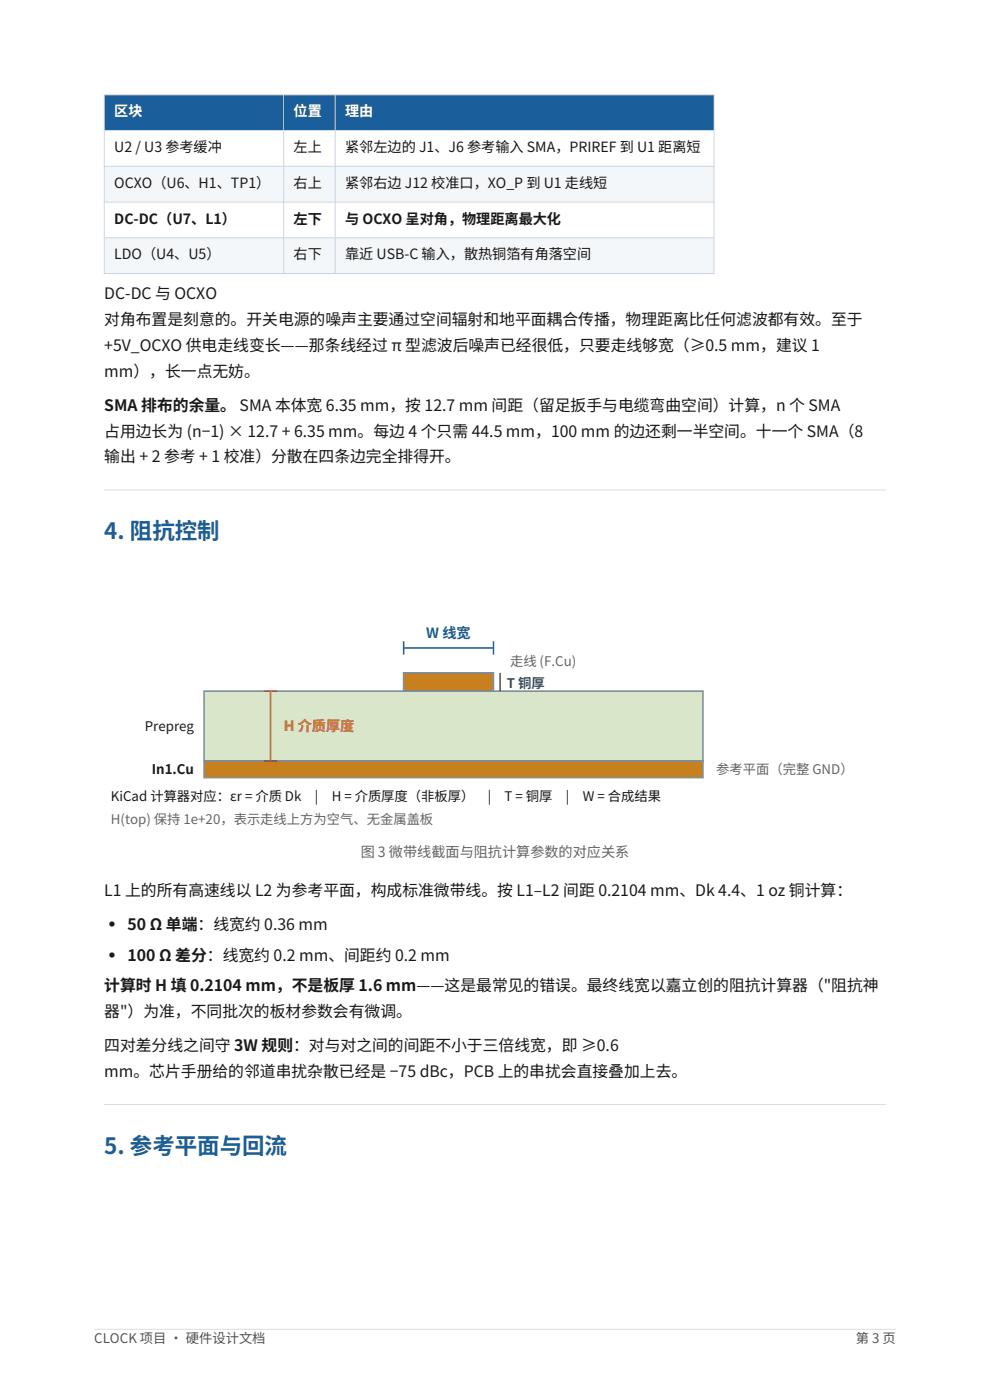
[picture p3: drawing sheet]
<svg xmlns="http://www.w3.org/2000/svg" width="210mm" height="297mm" viewBox="0 0 210 297" stroke-linecap="round" stroke-linejoin="round" font-family="sans-serif">
<defs><g id="words">
<g font-size="4.8" fill="#1a5f9c">
<text x="22.1" y="114.3">4. 阻抗控制</text>
<text x="22.1" y="244.7">5. 参考平面与回流</text>
</g>
<g font-size="3.5" fill="#1a1a1a">
<text x="23.2" y="197.2">•</text>
<text x="23.2" y="203.8">•</text>
</g>
<g font-size="3.4" fill="#1a1a1a">
<text x="22.1" y="63.5">DC-DC 与 OCXO</text>
<text x="22.1" y="69">对角布置是刻意的。开关电源的噪声主要通过空间辐射和地平面耦合传播，物理距离比任何滤波都有效。至于</text>
<text x="22.1" y="74.4">+5V_OCXO 供电走线变长——那条线经过 π 型滤波后噪声已经很低，只要走线够宽（≥0.5 mm，建议 1</text>
<text x="22.1" y="79.9">mm），长一点无妨。</text>
<text x="22.1" y="87.1">SMA 排布的余量。 SMA 本体宽 6.35 mm，按 12.7 mm 间距（留足扳手与电缆弯曲空间）计算，n 个 SMA</text>
<text x="22.1" y="92.6">占用边长为 (n−1) × 12.7 + 6.35 mm。每边 4 个只需 44.5 mm，100 mm 的边还剩一半空间。十一个 SMA（8</text>
<text x="22.1" y="98.1">输出 + 2 参考 + 1 校准）分散在四条边完全排得开。</text>
<text x="22.1" y="190">L1 上的所有高速线以 L2 为参考平面，构成标准微带线。按 L1–L2 间距 0.2104 mm、Dk 4.4、1 oz 铜计算：</text>
<text x="27.1" y="197.2">50 Ω 单端：线宽约 0.36 mm</text>
<text x="27.1" y="203.8">100 Ω 差分：线宽约 0.2 mm、间距约 0.2 mm</text>
<text x="22.1" y="210.3">计算时 H 填 0.2104 mm，不是板厚 1.6 mm——这是最常见的错误。最终线宽以嘉立创的阻抗计算器（&quot;阻抗神</text>
<text x="22.1" y="215.8">器&quot;）为准，不同批次的板材参数会有微调。</text>
<text x="22.1" y="223">四对差分线之间守 3W 规则：对与对之间的间距不小于三倍线宽，即 ≥0.6</text>
<text x="22.1" y="228.5">mm。芯片手册给的邻道串扰杂散已经是 −75 dBc，PCB 上的串扰会直接叠加上去。</text>
</g>
<g font-size="3" fill="#fff">
<text x="24.2" y="24.7">区块</text>
<text x="62.3" y="24.7">位置</text>
<text x="73.2" y="24.7">理由</text>
</g>
<g font-size="3" fill="#1a1a1a">
<text x="24.2" y="32.3">U2 / U3 参考缓冲</text>
<text x="62.3" y="32.3">左上</text>
<text x="73.2" y="32.3">紧邻左边的 J1、J6 参考输入 SMA，PRIREF 到 U1 距离短</text>
<text x="24.2" y="39.9">OCXO（U6、H1、TP1）</text>
<text x="62.3" y="39.9">右上</text>
<text x="73.2" y="39.9">紧邻右边 J12 校准口，XO_P 到 U1 走线短</text>
<text x="24.2" y="47.5">DC-DC（U7、L1）</text>
<text x="62.3" y="47.5">左下</text>
<text x="73.2" y="47.5">与 OCXO 呈对角，物理距离最大化</text>
<text x="24.2" y="55">LDO（U4、U5）</text>
<text x="62.3" y="55">右下</text>
<text x="73.2" y="55">靠近 USB-C 输入，散热铜箔有角落空间</text>
</g>
<text font-size="3" fill="#1a5f9c" x="90.4" y="135.3">W 线宽</text>
<text font-size="3" fill="#c0392b" x="60.2" y="155.1">H 介质厚度</text>
<text font-size="3" fill="#666" x="76.5" y="181.7">图 3 微带线截面与阻抗计算参数的对应关系</text>
<g font-size="2.8" fill="#666">
<text x="108.2" y="141.3">走线 (F.Cu)</text>
<text x="151.9" y="164.3">参考平面（完整 GND）</text>
<text x="23.5" y="174.8">H(top) 保持 1e+20，表示走线上方为空气、无金属盖板</text>
</g>
<text font-size="2.8" fill="#1e8449" x="107.5" y="145.9">T 铜厚</text>
<g font-size="2.8" fill="#1a1a1a">
<text x="30.7" y="155.1">Prepreg</text>
<text x="32.2" y="164.3">In1.Cu</text>
<text x="23.5" y="169.9">KiCad 计算器对应：εr = 介质 Dk</text>
<text x="66.8" y="169.9">|</text>
<text x="70.4" y="169.9">H = 介质厚度（非板厚）</text>
<text x="103.5" y="169.9">|</text>
<text x="107" y="169.9">T = 铜厚　|</text>
<text x="123.6" y="169.9">W = 合成结果</text>
</g>
<g font-size="2.8" fill="#555">
<text x="20" y="285">CLOCK 项目 · 硬件设计文档</text>
<text x="181.5" y="285">第 3 页</text>
</g>
</g></defs>
<path d="M20 282h170" fill="none" stroke="#d5dee7" stroke-width=".21"/>
<path d="M22.1 20.1h129.4v7.6h-129.4z" fill-rule="evenodd" fill="#1a5f9c"/>
<path d="M22.1 27.7h129.4v7.6h-129.4z" fill-rule="evenodd" fill="#fff"/>
<path d="M22.1 35.3h129.4v7.6h-129.4z" fill-rule="evenodd" fill="#f4f7fa"/>
<path d="M22.1 42.9h129.4v7.6h-129.4z" fill-rule="evenodd" fill="#fff"/>
<path d="M22.1 50.5h129.4v7.5h-129.4z" fill-rule="evenodd" fill="#f4f7fa"/>
<path d="M22.1 20.1h129.4v37.9h-129.4zM22.1 27.7h129.4M22.1 35.3h129.4M60.2 20.1v37.9M71.1 20.1v37.9M22.1 42.9h129.4M22.1 50.5h129.4" fill="none" stroke="#c9d6e2" stroke-width=".21"/>
<path d="M22.1 103.9h165.8" fill="none" stroke="#d5dee7" stroke-width=".21"/>
<path d="M43.3 146.6h105.8v14.8h-105.8z" fill-rule="evenodd" fill="#d9e6c9" stroke="#7d8f9e" stroke-width=".35"/>
<g fill="#c8801f" stroke="#7d8f9e" stroke-width=".35">
<path d="M43.3 161.4h105.8v3.6h-105.8z" fill-rule="evenodd"/>
<path d="M85.6 142.7h19.1v3.9h-19.1z" fill-rule="evenodd"/>
</g>
<path d="M85.6 137.5h19.1M85.6 136v2.9M104.7 136v2.9" fill="none" stroke="#1a5f9c" stroke-width=".32"/>
<path d="M56 146.6h2.8M57.4 146.6v14.8M56 161.4h2.8" fill="none" stroke="#c0392b" stroke-width=".32"/>
<path d="M106.1 142.7v3.9" fill="none" stroke="#1e8449" stroke-width=".32"/>
<path d="M22.1 234.3h165.8" fill="none" stroke="#d5dee7" stroke-width=".21"/>
<use href="#words"/>
</svg>
